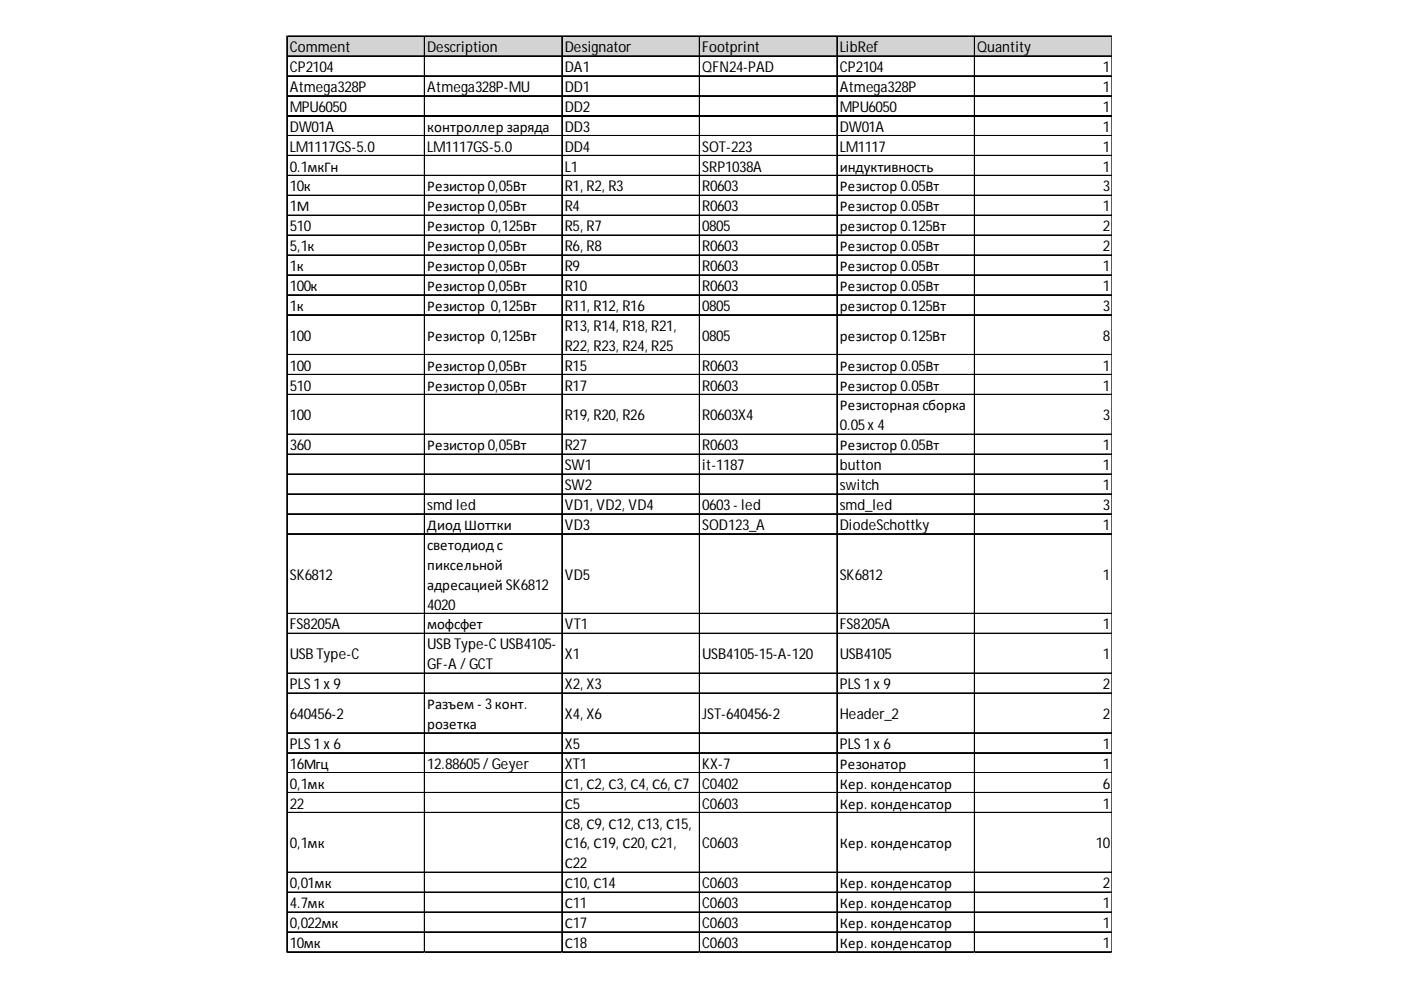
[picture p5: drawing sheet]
<svg xmlns="http://www.w3.org/2000/svg" width="297mm" height="210mm" viewBox="0 0 297 210" stroke-linecap="round" stroke-linejoin="round" font-family="sans-serif">
<defs><g id="words">
<g font-size="3.2">
<text x="61.4" y="11">Comment</text>
<text x="90.6" y="11">Description</text>
<text x="119.7" y="11">Designator</text>
<text x="148.9" y="11">Footprint</text>
<text x="178.1" y="11">LibRef</text>
<text x="207.2" y="11">Quantity</text>
<text x="61.4" y="15.3">CP2104</text>
<text x="119.7" y="15.3">DA1</text>
<text x="148.9" y="15.3">QFN24-PAD</text>
<text x="178.1" y="15.3">CP2104</text>
<text x="233.8" y="15.3">1</text>
<text x="61.4" y="19.5">Atmega328P</text>
<text x="61.4" y="23.7">MPU6050</text>
<text x="90.6" y="19.5">Atmega328P-MU</text>
<text x="119.7" y="19.5">DD1</text>
<text x="119.7" y="23.7">DD2</text>
<text x="178.1" y="19.5">Atmega328P</text>
<text x="178.1" y="23.7">MPU6050</text>
<text x="233.8" y="19.5">1</text>
<text x="233.8" y="23.7">1</text>
<text x="61.4" y="27.9">DW01A</text>
<text x="90.6" y="27.9">контроллер заряда</text>
<text x="119.7" y="27.9">DD3</text>
<text x="178.1" y="27.9">DW01A</text>
<text x="233.8" y="27.9">1</text>
<text x="61.4" y="32.1">LM1117GS-5.0</text>
<text x="90.6" y="32.1">LM1117GS-5.0</text>
<text x="119.7" y="32.1">DD4</text>
<text x="148.9" y="32.1">SOT-223</text>
<text x="178.1" y="32.1">LM1117</text>
<text x="233.8" y="32.1">1</text>
<text x="61.4" y="36.4">0.1мкГн</text>
<text x="61.4" y="40.6">10к</text>
<text x="90.6" y="40.6">Резистор 0,05Вт</text>
<text x="119.7" y="36.4">L1</text>
<text x="119.7" y="40.6">R1, R2, R3</text>
<text x="148.9" y="36.4">SRP1038A</text>
<text x="148.9" y="40.6">R0603</text>
<text x="178.1" y="36.4">индуктивность</text>
<text x="178.1" y="40.6">Резистор 0.05Вт</text>
<text x="233.8" y="36.4">1</text>
<text x="233.8" y="40.6">3</text>
<text x="61.4" y="44.8">1М</text>
<text x="90.6" y="44.8">Резистор 0,05Вт</text>
<text x="119.7" y="44.8">R4</text>
<text x="148.9" y="44.8">R0603</text>
<text x="178.1" y="44.8">Резистор 0.05Вт</text>
<text x="233.8" y="44.8">1</text>
<text x="61.4" y="49">510</text>
<text x="61.4" y="53.3">5,1к</text>
<text x="90.6" y="49">Резистор 0,125Вт</text>
<text x="90.6" y="53.3">Резистор 0,05Вт</text>
<text x="119.7" y="49">R5, R7</text>
<text x="119.7" y="53.3">R6, R8</text>
<text x="148.9" y="49">0805</text>
<text x="148.9" y="53.3">R0603</text>
<text x="178.1" y="49">резистор 0.125Вт</text>
<text x="178.1" y="53.3">Резистор 0.05Вт</text>
<text x="233.8" y="49">2</text>
<text x="233.8" y="53.3">2</text>
<text x="61.4" y="57.5">1к</text>
<text x="90.6" y="57.5">Резистор 0,05Вт</text>
<text x="119.7" y="57.5">R9</text>
<text x="148.9" y="57.5">R0603</text>
<text x="178.1" y="57.5">Резистор 0.05Вт</text>
<text x="233.8" y="57.5">1</text>
<text x="61.4" y="61.7">100к</text>
<text x="61.4" y="65.9">1к</text>
<text x="90.6" y="61.7">Резистор 0,05Вт</text>
<text x="90.6" y="65.9">Резистор 0,125Вт</text>
<text x="119.7" y="61.7">R10</text>
<text x="119.7" y="65.9">R11, R12, R16</text>
<text x="148.9" y="61.7">R0603</text>
<text x="148.9" y="65.9">0805</text>
<text x="178.1" y="61.7">Резистор 0.05Вт</text>
<text x="178.1" y="65.9">резистор 0.125Вт</text>
<text x="233.8" y="61.7">1</text>
<text x="233.8" y="65.9">3</text>
<text x="119.7" y="70.1">R13, R14, R18, R21,</text>
<text x="61.4" y="72.2">100</text>
<text x="90.6" y="72.2">Резистор 0,125Вт</text>
<text x="119.7" y="74.4">R22, R23, R24, R25</text>
<text x="148.9" y="72.2">0805</text>
<text x="178.1" y="72.2">резистор 0.125Вт</text>
<text x="233.8" y="72.2">8</text>
<text x="61.4" y="78.6">100</text>
<text x="61.4" y="82.8">510</text>
<text x="90.6" y="78.6">Резистор 0,05Вт</text>
<text x="90.6" y="82.8">Резистор 0,05Вт</text>
<text x="119.7" y="78.6">R15</text>
<text x="119.7" y="82.8">R17</text>
<text x="148.9" y="78.6">R0603</text>
<text x="148.9" y="82.8">R0603</text>
<text x="178.1" y="78.6">Резистор 0.05Вт</text>
<text x="178.1" y="82.8">Резистор 0.05Вт</text>
<text x="233.8" y="78.6">1</text>
<text x="233.8" y="82.8">1</text>
<text x="61.4" y="89.1">100</text>
<text x="119.7" y="89.1">R19, R20, R26</text>
<text x="148.9" y="89.1">R0603X4</text>
<text x="178.1" y="87">Резисторная сборка</text>
<text x="233.8" y="89.1">3</text>
<text x="61.4" y="95.5">360</text>
<text x="90.6" y="95.5">Резистор 0,05Вт</text>
<text x="119.7" y="95.5">R27</text>
<text x="148.9" y="95.5">R0603</text>
<text x="178.1" y="91.2">0.05x 4</text>
<text x="178.1" y="95.5">Резистор 0.05Вт</text>
<text x="233.8" y="95.5">1</text>
<text x="119.7" y="99.7">SW1</text>
<text x="148.9" y="99.7">it-1187</text>
<text x="178.1" y="99.7">button</text>
<text x="233.8" y="99.7">1</text>
<text x="119.7" y="103.9">SW2</text>
<text x="178.1" y="103.9">switch</text>
<text x="233.8" y="103.9">1</text>
<text x="90.6" y="108.1">smd led</text>
<text x="90.6" y="112.3">Диод Шоттки</text>
<text x="119.7" y="108.1">VD1, VD2, VD4</text>
<text x="119.7" y="112.3">VD3</text>
<text x="148.9" y="108.1">0603- led</text>
<text x="148.9" y="112.3">SOD123_A</text>
<text x="178.1" y="108.1">smd_led</text>
<text x="178.1" y="112.3">DiodeSchottky</text>
<text x="233.8" y="108.1">3</text>
<text x="233.8" y="112.3">1</text>
<text x="90.6" y="116.6">светодиод с</text>
<text x="61.4" y="122.9">SK6812</text>
<text x="90.6" y="120.8">пиксельной</text>
<text x="90.6" y="125">адресацией SK6812</text>
<text x="119.7" y="122.9">VD5</text>
<text x="178.1" y="122.9">SK6812</text>
<text x="233.8" y="122.9">1</text>
<text x="90.6" y="129.2">4020</text>
<text x="61.4" y="133.5">FS8205A</text>
<text x="90.6" y="133.5">мофсфет</text>
<text x="90.6" y="137.7">USB Type-C USB4105-</text>
<text x="119.7" y="133.5">VT1</text>
<text x="178.1" y="133.5">FS8205A</text>
<text x="233.8" y="133.5">1</text>
<text x="61.4" y="139.8">USB Type-C</text>
<text x="90.6" y="141.9">GF-A / GCT</text>
<text x="119.7" y="139.8">X1</text>
<text x="148.9" y="139.8">USB4105-15-A-120</text>
<text x="178.1" y="139.8">USB4105</text>
<text x="233.8" y="139.8">1</text>
<text x="61.4" y="146.1">PLS 1x 9</text>
<text x="119.7" y="146.1">X2, X3</text>
<text x="178.1" y="146.1">PLS 1x 9</text>
<text x="233.8" y="146.1">2</text>
<text x="61.4" y="152.4">640456-2</text>
<text x="90.6" y="150.3">Разъем - 3конт.</text>
<text x="90.6" y="154.6">розетка</text>
<text x="119.7" y="152.4">X4, X6</text>
<text x="148.9" y="152.4">JST-640456-2</text>
<text x="178.1" y="152.4">Header_2</text>
<text x="233.8" y="152.4">2</text>
<text x="61.4" y="158.8">PLS 1x 6</text>
<text x="119.7" y="158.8">X5</text>
<text x="178.1" y="158.8">PLS 1x 6</text>
<text x="233.8" y="158.8">1</text>
<text x="61.4" y="163">16Мгц</text>
<text x="61.4" y="167.2">0,1мк</text>
<text x="90.6" y="163">12.88605/ Geyer</text>
<text x="119.7" y="163">XT1</text>
<text x="119.7" y="167.2">С1, С2, С3, С4, С6, С7</text>
<text x="148.9" y="163">KX-7</text>
<text x="148.9" y="167.2">C0402</text>
<text x="178.1" y="163">Резонатор</text>
<text x="178.1" y="167.2">Кер. конденсатор</text>
<text x="233.8" y="163">1</text>
<text x="233.8" y="167.2">6</text>
<text x="61.4" y="171.4">22</text>
<text x="119.7" y="171.4">С5</text>
<text x="148.9" y="171.4">C0603</text>
<text x="178.1" y="171.4">Кер. конденсатор</text>
<text x="233.8" y="171.4">1</text>
<text x="61.4" y="179.9">0,1мк</text>
<text x="119.7" y="175.7">С8, С9, С12, С13, С15,</text>
<text x="119.7" y="179.9">С16, С19, С20, С21,</text>
<text x="148.9" y="179.9">C0603</text>
<text x="178.1" y="179.9">Кер. конденсатор</text>
<text x="232.4" y="179.9">10</text>
<text x="119.7" y="184.1">С22</text>
<text x="61.4" y="188.3">0,01мк</text>
<text x="119.7" y="188.3">С10, С14</text>
<text x="148.9" y="188.3">C0603</text>
<text x="178.1" y="188.3">Кер. конденсатор</text>
<text x="233.8" y="188.3">2</text>
<text x="61.4" y="192.5">4.7мк</text>
<text x="61.4" y="196.8">0,022мк</text>
<text x="119.7" y="192.5">С11</text>
<text x="119.7" y="196.8">С17</text>
<text x="148.9" y="192.5">C0603</text>
<text x="148.9" y="196.8">C0603</text>
<text x="178.1" y="192.5">Кер. конденсатор</text>
<text x="178.1" y="196.8">Кер. конденсатор</text>
<text x="233.8" y="192.5">1</text>
<text x="233.8" y="196.8">1</text>
<text x="61.4" y="201">10мк</text>
<text x="119.7" y="201">С18</text>
<text x="148.9" y="201">C0603</text>
<text x="178.1" y="201">Кер. конденсатор</text>
<text x="233.8" y="201">1</text>
</g>
</g></defs>
<path d="M61 7.8h174.8v4.2h-174.8z" fill="#d3d3d3"/>
<g fill="none" stroke="#000" stroke-width=".21">
<path d="M60.8 7.6v194.4M60.9 7.6v194.4M61 7.6h174.8M61 7.7h174.8M61 11.8h174.8M61 11.9h174.8M61 16h174.8M61 16.2h174.8M90 7.8v194.2M90.1 7.8v194.2M119.1 7.8v194.2M119.2 7.8v194.2"/>
<path d="M148.3 7.8v194.2M148.4 7.8v194.2M177.4 7.8v194.2M177.5 7.8v194.2M206.6 7.8v194.2M206.7 7.8v194.2M235.7 7.8v194.2M235.8 7.8v194.2M61 20.3h174.8M61 20.4h174.8M61 24.5h174.8M61 24.6h174.8"/>
<path d="M61 28.7h174.8M61 28.8h174.8M61 32.9h174.8M61 33h174.8M61 37.2h174.8M61 37.3h174.8M61 41.4h174.8M61 41.5h174.8M61 45.6h174.8M61 45.7h174.8M61 49.8h174.8M61 49.9h174.8"/>
<path d="M61 54h174.8M61 54.1h174.8M61 58.3h174.8M61 58.4h174.8M61 62.5h174.8M61 62.6h174.8M61 66.7h174.8M61 66.8h174.8M61 75.1h174.8M61 75.2h174.8M61 79.4h174.8M61 79.5h174.8"/>
<path d="M61 83.6h174.8M61 83.7h174.8M61 92h174.8M61 92.1h174.8M61 96.2h174.8M61 96.4h174.8M61 100.5h174.8M61 100.6h174.8M61 104.7h174.8M61 104.8h174.8M61 108.9h174.8M61 109h174.8"/>
<path d="M61 113.1h174.8M61 113.2h174.8M61 130h174.8M61 130.1h174.8M61 134.2h174.8M61 134.3h174.8M61 142.7h174.8M61 142.8h174.8M61 146.9h174.8M61 147h174.8M61 155.3h174.8M61 155.5h174.8"/>
<path d="M61 159.6h174.8M61 159.7h174.8M61 163.8h174.8M61 163.9h174.8M61 168h174.8M61 168.1h174.8M61 172.2h174.8M61 172.3h174.8M61 184.9h174.8M61 185h174.8M61 189.1h174.8M61 189.2h174.8"/>
<path d="M61 193.3h174.8M61 193.4h174.8M61 197.6h174.8M61 197.7h174.8M61 201.8h174.8M61 201.9h174.8"/>
</g>
<path d="M60.8 202h.1" fill="none" stroke="#d4d4d4" stroke-width=".21"/>
<path d="M60.8 202h.2z" fill="#d4d4d4"/>
<path d="M90 202h.1" fill="none" stroke="#d4d4d4" stroke-width=".21"/>
<path d="M90 202h.2z" fill="#d4d4d4"/>
<path d="M119.1 202h.1" fill="none" stroke="#d4d4d4" stroke-width=".21"/>
<path d="M119.1 202h.2z" fill="#d4d4d4"/>
<path d="M148.3 202h.1" fill="none" stroke="#d4d4d4" stroke-width=".21"/>
<path d="M148.3 202h.2z" fill="#d4d4d4"/>
<path d="M177.4 202h.1" fill="none" stroke="#d4d4d4" stroke-width=".21"/>
<path d="M177.4 202h.2z" fill="#d4d4d4"/>
<path d="M206.6 202h.1" fill="none" stroke="#d4d4d4" stroke-width=".21"/>
<path d="M206.6 202h.2z" fill="#d4d4d4"/>
<path d="M235.7 202h.1" fill="none" stroke="#d4d4d4" stroke-width=".21"/>
<use href="#words"/>
</svg>
